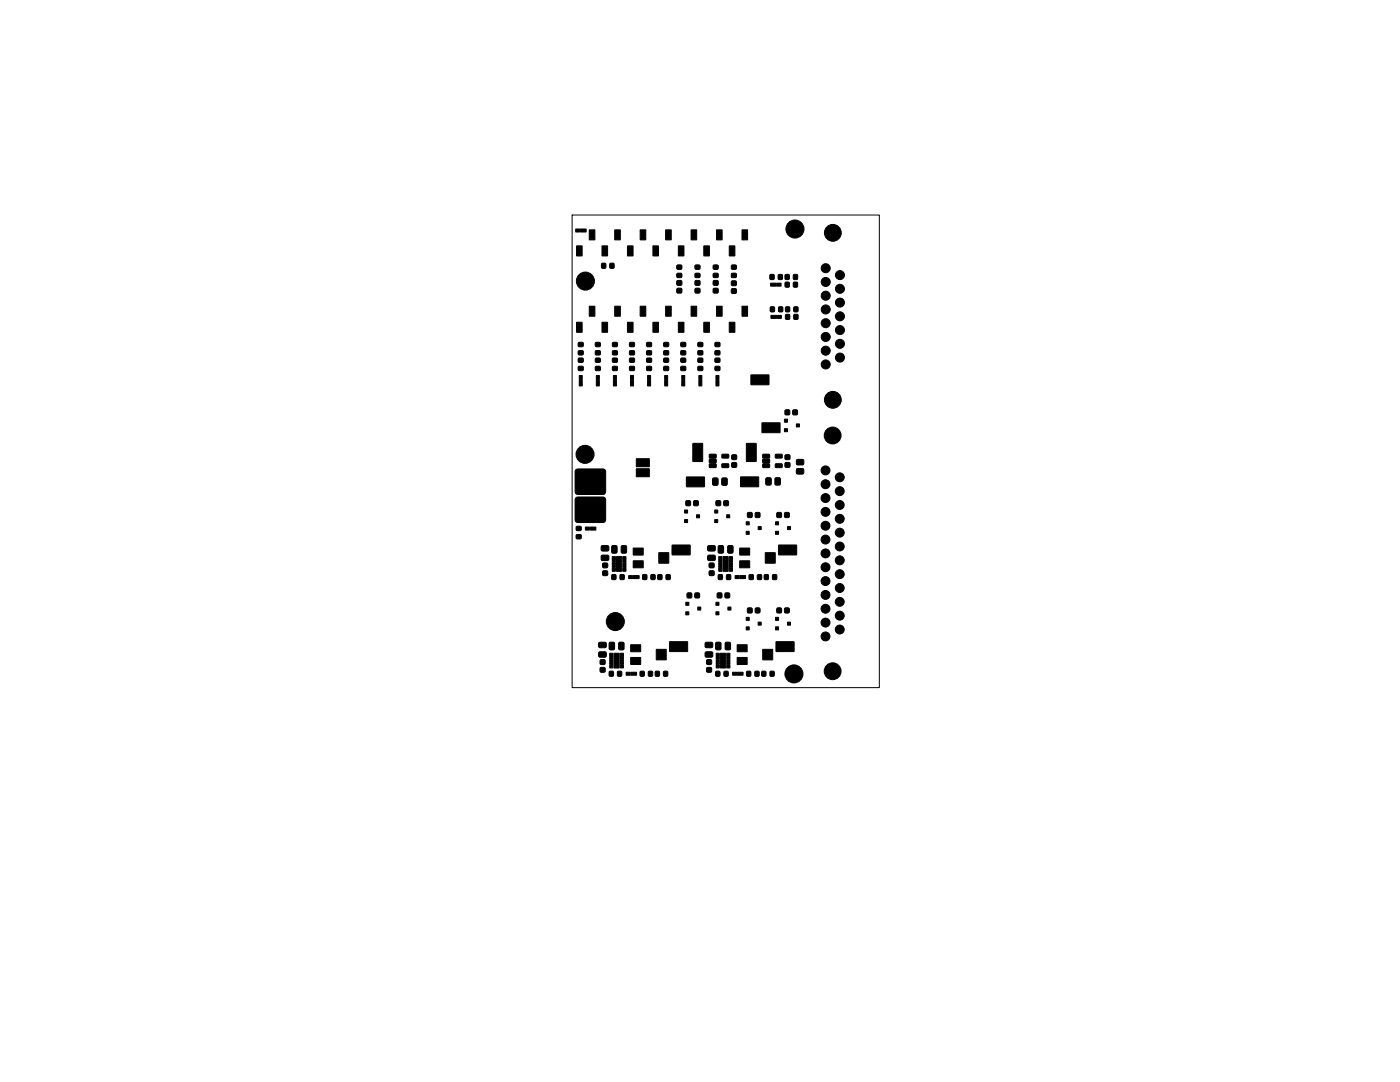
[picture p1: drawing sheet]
<svg xmlns="http://www.w3.org/2000/svg" width="279mm" height="216mm" viewBox="0 0 279 216" stroke-linecap="round" stroke-linejoin="round" font-family="sans-serif">
<g fill="#000" stroke="#000" stroke-width=".2">
<path d="M115.1 49.1h1.1l-.1 2-1-.1zM114.9 45.7h.8v.6h-.8zM115.8 45.7h1.2v.6h-1.1zM117.6 45.9h1.1v2l-1.1-.1zM120.2 49.1h1.1l-.1 2-1.1-.1zM120.1 52.6h.8v.9h-.8zM121.7 52.6h.8v.9h-.8zM122.7 45.9h1.1v2l-1.1-.1zM125.2 49.1h1.1v2l-1.1-.1zM127.8 45.9h1.1l-.1 2-1-.1zM130.3 49.1h1.1v2l-1.1-.1zM132.9 45.9h1.1l-.1 2-1.1-.1z"/>
<path d="M135.4 49.1h1.1v2l-1.1-.1zM135.1 56h.9v.9h-.9zM135.1 57.6h.9v.8h-.9zM135.1 52.9h.9v.8h-.9zM135.1 54.6h.9v.7h-.9zM137.9 45.9h1.1v2l-1.1-.1zM138.8 56h.8v.9h-.8zM138.8 57.6h.8v.8h-.8zM138.7 52.9h1v.8h-1zM138.7 54.6h1v.7h-1zM140.5 49.1h1.1l-.1 2-1-.1zM143 45.9h1.1v2l-1.1-.1z"/>
<path d="M142.4 56h.9v.9h-.9zM142.4 57.6h.9v.8h-.9zM142.4 52.9h.9v.8h-.9zM142.4 54.6h.9v.7h-.9zM145.6 49.1h1.1l-.1 2-1.1-.1zM146 56.1h.9v.8h-.9zM146 57.6h.9v.9h-.9zM146 52.9h.9v.8h-.9zM146 54.6h.9v.7h-.9zM148.1 45.9h1.1v2l-1.1-.1zM153.8 56.5h1.1v.6h-1.1zM153.7 54.8h.8v.9h-.8z"/>
<path d="M155.1 56.5h.8v.6h-.8zM155.3 54.8h.8v.9h-.8zM156.7 56.3h.8v1h-.8zM156.7 54.8h.8v.9h-.8zM158.4 56.3h.7v1h-.7zM158.4 54.8h.7v.9h-.7zM115.1 64.3h1.1l-.1 2h-1zM115.4 71.5h1v.7h-1zM115.4 73.1h1v.8h-1zM115.4 68.4h1v.7h-1zM115.4 70h1v.8h-1zM115.6 75.9h.6v1.1h-.6z"/>
<path d="M115.6 74.9h.6v.8h-.6zM117.6 61.1h1.1v2h-1.1zM118.9 68.4h.9v.7h-.9zM118.9 70h.9v.8h-.9zM118.9 71.5h.9v.7h-.9zM118.9 73.1h.9v.8h-.9zM119 75.9h.6v1.1h-.6zM119 74.9h.6v.8h-.6zM120.2 64.3h1.1l-.1 2h-1.1zM122.7 61.1h1.1v2h-1.1zM122.3 68.4h.9v.7h-.9zM122.3 70h.9v.8h-.9z"/>
<path d="M122.3 71.5h.9v.7h-.9zM122.3 73.1h.9v.8h-.9zM122.4 75.9h.6v1.1h-.6zM122.4 74.9h.6v.8h-.6zM125.2 64.3h1.1v2h-1.1zM125.7 71.5h.9v.7h-.9zM125.7 73.1h.9v.8h-.9zM125.7 68.4h.9v.7h-.9zM125.7 70h.9v.8h-.9zM125.8 75.9h.6v1.1h-.6zM125.8 74.9h.6v.8h-.6zM127.8 61.1h1.1l-.1 2h-1z"/>
<path d="M129.1 71.5h.9v.7h-.9zM129.1 73.1h.9v.8h-.9zM129.1 68.4h.9v.7h-.9zM129.1 70h.9v.8h-.9zM129.3 75.9h.5v1.1h-.6zM129.3 74.9h.5v.8h-.5zM130.3 64.3h1.1v2h-1.1zM132.9 61.1h1.1l-.1 2h-1.1zM132.5 68.4h.9v.7h-.9zM132.5 70h.9v.8h-.9zM132.5 71.5h.9v.7h-.9zM132.5 73.1h.9v.8h-.9z"/>
<path d="M132.7 75.9h.5v1.1h-.5zM132.7 74.9h.5v.8h-.5zM135.4 64.3h1.1v2h-1.1zM135.9 68.4h.9v.7h-.9zM135.9 70h.9v.8h-.9zM135.9 71.5h.9v.7h-.9zM135.9 73.1h.9v.8h-.9zM136.1 75.9h.6l-.1 1.1h-.5zM136.1 74.9h.5v.8h-.5zM137.9 61.1h1.1v2h-1.1zM139.3 71.5h.9v.7h-.9zM139.3 73.1h.9v.8h-.9z"/>
<path d="M139.3 68.4h.9v.7h-.9zM139.3 70h.9v.8h-.9zM139.5 75.9h.6l-.1 1.1h-.5zM139.5 74.9h.6v.8h-.6zM140.5 64.3h1.1l-.1 2h-1zM143 61.1h1.1v2h-1.1zM142.7 68.4h.9v.7h-.9zM142.7 70h.9v.8h-.9zM142.7 71.5h.9v.7h-.9zM142.7 73.1h.9v.8h-.9zM142.9 75.9h.6l-.1 1.1h-.5zM142.9 74.9h.6v.8h-.6z"/>
<path d="M145.6 64.3h1.1l-.1 2h-1.1zM148.1 61.1h1.1v2h-1.1zM149.9 74.8h3.5l.1 1.9-3.6 .1zM153.9 62.9h1.1v.6h-1.1zM153.8 61.3h.7v.9h-.7zM155.2 62.9h.7v.6h-.7zM155.4 61.3h.8v.9h-.8zM156.8 61.3h.8v.9h-.8zM156.8 62.8h.8v.9h-.8zM158.5 61.3h.7v.9h-.7zM158.5 62.8h.7v.9h-.7zM114.9 99.3l.4-.1h5l.4 .1 .2 .4v4l-.2 .4-.4 .2h-5l-.4-.2-.1-.4v-4z"/>
<path d="M114.9 93.7l.4-.1h5l.4 .1 .2 .4v4l-.2 .4-.4 .2h-5l-.4-.2-.1-.4v-4zM127 91.5h2.6v1.6h-2.6zM127 93.5h2.6v1.6h-2.6zM137 95.2h3.5l.1 1.9h-3.6zM138.3 88.5h1.9v3.6l-1.9-.1zM141.6 90.7l1.2-.1 .1 .7-.1 .1h-1.1l-.2-.2zM141.6 91.6h1.2l.1 .6-.1 .2h-1.1l-.2-.2zM141.6 92.6l1.2-.1 .1 .7-.1 .1h-1.1l-.2-.2zM142.2 95.5l.3-.2 .8 .2v1l-.1 .3-.7 .1-.3-.2zM144.1 95.5l.2-.2 .8 .2v1l-.1 .3-.7 .1-.2-.2zM144.1 92.6l1.2-.1 .1 .7-.1 .1h-1.1l-.2-.2zM144.1 90.7l1.2-.1 .1 .7-.1 .1h-1.1l-.2-.2z"/>
<path d="M146.1 90.8h.9v.8h-.9zM146.1 92.4h.9v.8h-.9zM147.8 95.2h3.6v1.9h-3.6zM149 88.5h1.9v3.6l-1.9-.1zM152.1 84.4h3.5l.1 1.9h-3.6zM152.3 90.7l1.2-.1 .1 .7-.2 .1h-1.1l-.1-.2zM152.3 91.6h1.2l.1 .6-.2 .2h-1.1l-.1-.2zM152.3 92.6l1.2-.1 .1 .7-.2 .1h-1.1l-.1-.2zM152.9 95.4l.2-.1 .8 .1v1.1l-.1 .3h-.7l-.2-.1zM154.7 95.4l.2-.1 .8 .1 .1 1.1-.2 .3h-.7l-.2-.1zM154.8 92.6l1.2-.1 .1 .7-.2 .1h-1.1l-.1-.2zM154.8 90.7l1.2-.1 .1 .7-.2 .1h-1.1l-.1-.2z"/>
<path d="M156.6 83.7h.5v.5h-.5zM156.6 85.6h.5v.5h-.5zM156.7 90.8h.9v.8h-.9zM156.7 92.4h.9v.8h-.9zM156.7 81.8h.9v.9h-.9zM158.3 81.8h.8v.9h-.8zM159 84.6h.5v.6h-.5zM159 91.8l.2-.1h1.1l.1 .3v.7l-.3 .1-1.1-.1-.1-.2zM159 93.6l.2-.1h1.1l.1 .3v.7l-.3 .1h-1.1l-.1-.3zM115 106.7h.9v.8h-.9zM115 105.1h.9v.7h-.9zM116.8 105.2h.8v.6h-.8z"/>
<path d="M117.8 105.2h1.1v.5l-1.1 .1zM120 110.9l.3-.1h1.1l.1 .3v.6l-.3 .2-1.1-.1-.1-.2zM120 109l.3-.1h1.1l.1 .3v.6l-.3 .2-1.1-.1-.1-.2zM120.3 112.4h.9v.8h-.9zM120.3 113.9h.9v.9h-.9zM122.1 114.7h.8v.9h-.8zM122.2 111.1h.6v.6h-.6zM122.2 111.9l.6-.1v.4h-.6zM122.2 112.4l.6-.1v.4h-.6zM122.2 112.9l.6-.1v.4h-.6zM122.2 113.4h.6v.6h-.6zM123.1 111.1h1l-.1 2.9h-1z"/>
<path d="M122.1 109l.3-.2 .7 .2 .1 1.1-.2 .2-.6 .1-.3-.1zM123.8 114.7h.7v.9h-.7zM124.3 113.4h.6v.6h-.6zM124.3 112.9l.6-.1v.4h-.6zM124.3 112.4l.6-.1v.4h-.6zM124.3 111.9l.6-.1v.4h-.6zM124.3 111.1h.6v.6h-.6zM124 109l.3-.2 .7 .2 .1 1.1-.2 .2-.6 .1-.3-.1zM125.5 114.9h.7v.5h-.7zM126.4 114.9h1.1v.5h-1.1zM126.4 109.4h2v1.3h-2zM126.4 111.9h2v1.4h-2z"/>
<path d="M128.3 114.7h.7v.9h-.7zM129.9 114.7h.8v.9h-.8zM131.3 114.7h.8v.9h-.8zM131.5 110.3h2v2.1h-2zM133 114.7h.7v.9h-.7zM134.1 108.8h3.6v1.9h-3.5zM136.6 101.8h.6v.6h-.6zM136.6 103.7h.6v.6h-.6zM136.9 100h.9v.9h-.9zM137.2 118.4h.8v.9h-.8zM138.5 100h.8v.9h-.8zM139 102.7h.6v.6h-.6z"/>
<path d="M138.7 118.4h.9v.9h-.9zM141.3 110.8h1.3l.2 .3-.1 .6-.2 .2-1.2-.1-.1-.2zM141.3 108.9h1.3l.2 .3-.1 .6-.2 .2-1.2-.1-.1-.2zM141.6 112.4h.9v.8h-.9zM141.6 113.9h.9v.9h-.9zM142.6 101.8h.6v.6h-.6zM142.6 103.7h.6v.6h-.6zM143.4 114.7h.7v.9h-.7zM143.4 111.1h.7v.6h-.7zM143.4 111.9l.6-.1 .1 .4h-.6zM143.4 112.4l.6-.1 .1 .4h-.6zM143.4 112.9l.6-.1 .1 .4h-.6z"/>
<path d="M143.4 113.4h.7v.6h-.7zM142.9 100h.9v.9h-.9zM143.2 118.4h.8v.9h-.8zM144.3 111.1h1v2.9h-1zM143.4 109l.2-.2 .8 .2v1.1l-.1 .2-.7 .1-.2-.1zM145 114.7h.8v.9h-.8zM144.5 100h.8v.9h-.8zM145 102.7h.6v.6h-.6zM145.6 113.4h.6v.6h-.6zM145.6 112.9l.5-.1 .1 .4h-.6zM145.6 112.4l.5-.1 .1 .4h-.6zM145.6 111.9l.5-.1 .1 .4h-.6z"/>
<path d="M145.6 111.1h.6v.6h-.6zM144.7 118.4h.9v.9h-.9zM145.3 109l.2-.2 .8 .2v1.1l-.1 .2-.7 .1-.2-.1zM146.7 114.9h.8v.5h-.8zM147.7 114.9h1.1v.5h-1.1zM148.9 104.1h.6v.6h-.6zM148.9 106h.6v.6h-.6zM147.6 109.4h2v1.3h-2zM147.6 111.9h2v1.4h-2zM149.2 102.3h.9v.9h-.9zM149.5 114.7h.8v.9h-.8zM150.8 102.3h.8v.9h-.8z"/>
<path d="M151.3 105.1h.6v.6h-.6zM151.2 114.7h.7v.9h-.7zM152.6 114.7h.7v.9h-.7zM152.7 110.3h2v2.1h-2zM154.2 114.7h.8v.9h-.8zM154.8 104.1h.6v.6h-.6zM154.8 106h.6v.6h-.6zM155.4 108.8h3.5l.1 1.9h-3.6zM155.1 102.3h.8v.9h-.8zM156.6 102.3h.9v.9h-.9zM157.2 105.1h.6v.6h-.6zM119.6 130.1h1.3l.1 .2v.7l-.3 .1h-1.1l-.1-.3z"/>
<path d="M119.6 128.2h1.3l.1 .2v.7l-.3 .1h-1.1l-.1-.3zM119.8 131.7h.9v.8h-.9zM119.8 133.2h.9v.9h-.9zM121.6 134h.8v.9h-.8zM121.7 130.4h.6v.6h-.6zM121.7 131.1h.6v.4h-.6zM121.7 131.6h.6v.4h-.6zM121.7 132.1h.6v.4h-.6zM121.7 132.6h.6v.7h-.6zM122.5 130.4h1.1l-.1 2.9h-1zM121.7 128.2l.7-.1 .2 .2 .1 1.1-.2 .2-.6 .1-.3-.1v-1.2zM123.3 134h.7v.9h-.7z"/>
<path d="M123.8 132.6h.6v.7h-.6zM123.8 132.1h.6v.4h-.6zM123.8 131.6h.6v.4h-.6zM123.8 131.1h.6v.4h-.6zM123.8 130.4h.6v.6h-.6zM123.5 128.3l.3-.2 .7 .2 .1 1.1-.2 .2-.6 .1-.3-.1zM125 134.2h.7v.5h-.7zM125.9 134.2l1.1-.1v.6h-1.1zM125.9 128.7h2v1.3h-2zM125.9 131.2h2v1.4h-2zM127.8 134h.7v.9h-.7zM129.4 134h.8v.9h-.8z"/>
<path d="M130.8 134h.8v.9h-.8zM131 129.6h1.9v2.1h-1.9zM132.5 134h.7v.9h-.7zM133.6 128.1l3.6-.1v2h-3.5zM136.9 120.2h.6v.6h-.6zM136.9 122.1h.6v.6h-.6zM139.3 121.1h.5v.6h-.5zM140.8 130.2l.2-.2 1.1 .1 .2 .2-.1 .7-.2 .1h-1.2l-.1-.3zM140.8 128.3l.2-.2 1.1 .1 .2 .2-.1 .7-.2 .1h-1.2l-.1-.3zM141.1 131.7h.9v.8h-.9zM141.1 133.2h.9v.9h-.9zM142.9 134h.7v.9h-.7z"/>
<path d="M142.9 130.4h.6v.6h-.6zM142.9 131.1h.6l.1 .4h-.6zM142.9 131.6h.6l.1 .4h-.6zM142.9 132.1h.6l.1 .4h-.6zM142.9 132.6h.6v.7h-.6zM142.9 120.2h.6v.6h-.6zM142.9 122.1h.6v.6h-.6zM143.8 130.4h1v2.9h-1zM142.9 128.3l.2-.2 .8 .2v1.1l-.1 .2-.7 .1-.2-.1zM144.5 134h.8v.9h-.8zM145.1 132.6h.6v.7h-.6zM145.1 132.1h.5l.1 .4h-.6z"/>
<path d="M145.1 131.6h.5l.1 .4h-.6zM145.1 131.1h.5l.1 .4h-.6zM145.1 130.4h.6v.6h-.6zM144.8 128.3l.2-.2 .8 .2v1.1l-.1 .2-.7 .1-.2-.1zM145.3 121.1h.6v.6h-.6zM146.2 134.2h.8v.5h-.8zM147.2 134.2l1.1-.1v.6h-1.1zM147.1 128.7h2v1.3h-2zM147.1 131.2h2v1.4h-2zM148.9 123.2h.6v.6h-.6zM148.9 125.1h.6v.6h-.6zM149 134h.8v.9h-.8z"/>
<path d="M149.2 121.4h.9v.9h-.9zM150.7 134h.7v.9h-.7zM150.8 121.4h.8v.9h-.8zM151.3 124.2h.6v.5h-.6zM152.1 134h.7v.9h-.7zM152.2 129.6h2v2.1h-2zM153.7 134h.8v.9h-.8zM154.9 128.1l3.5-.1 .1 2h-3.6zM154.8 123.2h.6v.6h-.6zM154.8 125.1h.6v.6h-.6zM155.1 121.4h.8v.9h-.8zM156.6 121.4h.9v.9h-.9z"/>
<path d="M157.2 124.2h.6v.5h-.6z"/>
<circle cx="116.8" cy="56.1" r="1.8"/>
<circle cx="158.7" cy="45.7" r="1.8"/>
<circle cx="164.8" cy="53.5" r=".9"/>
<circle cx="164.8" cy="59" r=".9"/>
<circle cx="164.8" cy="56.3" r=".9"/>
<circle cx="166.2" cy="46.5" r="1.68"/>
<circle cx="167.6" cy="54.9" r=".9"/>
<circle cx="167.6" cy="57.6" r=".9"/>
<circle cx="164.8" cy="64.5" r=".9"/>
<circle cx="164.8" cy="61.7" r=".9"/>
<circle cx="164.8" cy="67.2" r=".9"/>
<circle cx="164.8" cy="70" r=".9"/>
<circle cx="164.8" cy="72.7" r=".9"/>
<circle cx="166.2" cy="79.8" r="1.68"/>
<circle cx="167.6" cy="68.6" r=".9"/>
<circle cx="167.6" cy="71.3" r=".9"/>
<circle cx="167.6" cy="60.4" r=".9"/>
<circle cx="167.6" cy="63.1" r=".9"/>
<circle cx="167.6" cy="65.9" r=".9"/>
<circle cx="116.8" cy="90.7" r="1.8"/>
<circle cx="164.7" cy="99.4" r=".89"/>
<circle cx="164.7" cy="96.6" r=".89"/>
<circle cx="164.7" cy="93.9" r=".89"/>
<circle cx="166.2" cy="86.9" r="1.68"/>
<circle cx="167.6" cy="98" r=".89"/>
<circle cx="167.6" cy="95.2" r=".89"/>
<circle cx="164.7" cy="113.2" r=".89"/>
<circle cx="164.7" cy="104.9" r=".89"/>
<circle cx="164.7" cy="107.7" r=".89"/>
<circle cx="164.7" cy="115.9" r=".89"/>
<circle cx="164.7" cy="102.1" r=".89"/>
<circle cx="164.7" cy="110.4" r=".89"/>
<circle cx="164.7" cy="118.7" r=".89"/>
<circle cx="167.6" cy="111.8" r=".89"/>
<circle cx="167.6" cy="109" r=".89"/>
<circle cx="167.6" cy="106.3" r=".89"/>
<circle cx="167.6" cy="100.8" r=".89"/>
<circle cx="167.6" cy="114.6" r=".89"/>
<circle cx="167.6" cy="103.5" r=".89"/>
<circle cx="167.6" cy="117.3" r=".89"/>
<circle cx="122.8" cy="124" r="1.8"/>
<circle cx="158.4" cy="134.5" r="1.8"/>
<circle cx="164.7" cy="121.5" r=".89"/>
<circle cx="164.7" cy="124.2" r=".89"/>
<circle cx="164.7" cy="127" r=".89"/>
<circle cx="166.2" cy="133.9" r="1.68"/>
<circle cx="167.6" cy="120.1" r=".89"/>
<circle cx="167.6" cy="122.8" r=".89"/>
<circle cx="167.6" cy="125.6" r=".89"/>
</g>
<path d="M114.2 42.9h61.3v94.3h-61.3z" fill="none" stroke="#000" stroke-width=".2"/>
</svg>
